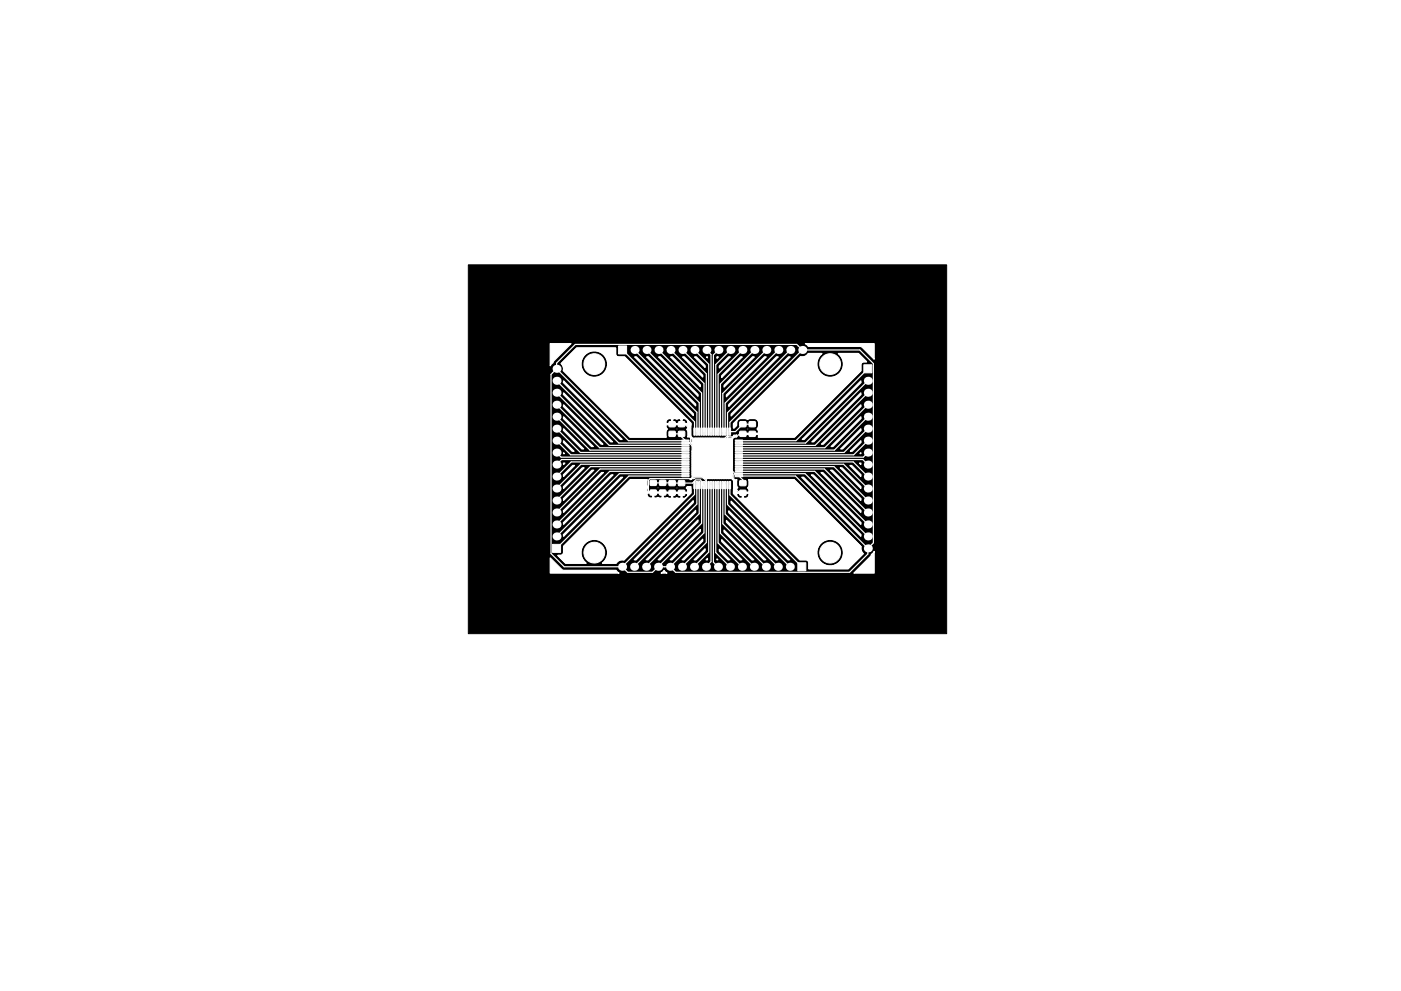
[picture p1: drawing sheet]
<svg xmlns="http://www.w3.org/2000/svg" width="297mm" height="210mm" viewBox="0 0 297 210" stroke-linecap="round" stroke-linejoin="round" font-family="sans-serif">
<path d="M99.3 56.2h101.4v78.2h-101.4z" fill="#000" stroke="#000" stroke-width=".21"/>
<g fill="#fff" stroke="#fff" stroke-width=".21">
<path d="M155.9 93.4l1.5-.1 .1 .3h-1.5z"/>
<path d="M155.9 93.9l1.5-.1 .1 .3h-1.5z"/>
<path d="M155.9 94.4l1.5-.1 .1 .3h-1.5z"/>
<path d="M155.9 94.9l1.5-.1 .1 .3h-1.5z"/>
<path d="M155.9 95.4l1.5-.1 .1 .3h-1.5z"/>
<path d="M155.9 95.9l1.5-.1 .1 .3h-1.5z"/>
<path d="M155.9 96.4l1.5-.1 .1 .3h-1.5z"/>
<path d="M155.9 96.9l1.5-.1 .1 .3h-1.5z"/>
<path d="M155.9 97.4l1.5-.1 .1 .3h-1.5z"/>
<path d="M155.9 97.9l1.5-.1 .1 .3h-1.5z"/>
<path d="M155.9 98.4l1.5-.1 .1 .3h-1.5z"/>
<path d="M155.9 98.9l1.5-.1 .1 .3h-1.5z"/>
<path d="M155.9 99.4l1.5-.1 .1 .3h-1.5z"/>
<path d="M155.9 99.9l1.5-.1 .1 .3h-1.5z"/>
<path d="M155.9 100.4l1.5-.1 .1 .3h-1.5z"/>
<path d="M155.9 100.9l1.5-.1 .1 .3h-1.5z"/>
<path d="M154.6 102.2h.3l-.1 1.5-.2-.1z"/>
<path d="M154.1 102.2h.3l-.1 1.5-.2-.1z"/>
<path d="M153.6 102.2h.3l-.1 1.5-.2-.1z"/>
<path d="M153.1 102.2h.3l-.1 1.5-.2-.1z"/>
<path d="M152.6 102.2h.3l-.1 1.5-.2-.1z"/>
<path d="M152.1 102.2h.3l-.1 1.5-.2-.1z"/>
<path d="M151.6 102.2h.3l-.1 1.5-.2-.1z"/>
<path d="M151.1 102.2h.3l-.1 1.5-.2-.1z"/>
<path d="M150.6 102.2h.3l-.1 1.5-.2-.1z"/>
<path d="M150.1 102.2h.3l-.1 1.5-.2-.1z"/>
<path d="M149.6 102.2h.3l-.1 1.5-.2-.1z"/>
<path d="M149.1 102.2h.3l-.1 1.5-.2-.1z"/>
<path d="M148.6 102.2h.3l-.1 1.5-.2-.1z"/>
<path d="M148.1 102.2h.3l-.1 1.5-.2-.1z"/>
<path d="M147.6 102.2h.3l-.1 1.5-.2-.1z"/>
<path d="M147.1 102.2h.3l-.1 1.5-.2-.1z"/>
<path d="M144.6 100.9l1.4-.1 .1 .3h-1.5z"/>
<path d="M144.6 100.4l1.4-.1 .1 .3h-1.5z"/>
<path d="M144.6 99.9l1.4-.1 .1 .3h-1.5z"/>
<path d="M144.6 99.4l1.4-.1 .1 .3h-1.5z"/>
<path d="M144.6 98.9l1.4-.1 .1 .3h-1.5z"/>
<path d="M144.6 98.4l1.4-.1 .1 .3h-1.5z"/>
<path d="M144.6 97.9l1.4-.1 .1 .3h-1.5z"/>
<path d="M144.6 97.4l1.4-.1 .1 .3h-1.5z"/>
<path d="M144.6 96.9l1.4-.1 .1 .3h-1.5z"/>
<path d="M144.6 96.4l1.4-.1 .1 .3h-1.5z"/>
<path d="M144.6 95.9l1.4-.1 .1 .3h-1.5z"/>
<path d="M144.6 95.4l1.4-.1 .1 .3h-1.5z"/>
<path d="M144.6 94.9l1.4-.1 .1 .3h-1.5z"/>
<path d="M144.6 94.4l1.4-.1 .1 .3h-1.5z"/>
<path d="M144.6 93.9l1.4-.1 .1 .3h-1.5z"/>
<path d="M144.6 93.4l1.4-.1 .1 .3h-1.5z"/>
<path d="M147.1 90.8l.3 .1-.1 1.4h-.2z"/>
<path d="M147.6 90.8l.3 .1-.1 1.4h-.2z"/>
<path d="M148.1 90.8l.3 .1-.1 1.4h-.2z"/>
<path d="M148.6 90.8l.3 .1-.1 1.4h-.2z"/>
<path d="M149.1 90.8l.3 .1-.1 1.4h-.2z"/>
<path d="M149.6 90.8l.3 .1-.1 1.4h-.2z"/>
<path d="M150.1 90.8l.3 .1-.1 1.4h-.2z"/>
<path d="M150.6 90.8l.3 .1-.1 1.4h-.2z"/>
<path d="M151.1 90.8l.3 .1-.1 1.4h-.2z"/>
<path d="M151.6 90.8l.3 .1-.1 1.4h-.2z"/>
<path d="M152.1 90.8l.3 .1-.1 1.4h-.2z"/>
<path d="M152.6 90.8l.3 .1-.1 1.4h-.2z"/>
<path d="M153.1 90.8l.3 .1-.1 1.4h-.2z"/>
<path d="M153.6 90.8l.3 .1-.1 1.4h-.2z"/>
<path d="M154.1 90.8l.3 .1-.1 1.4h-.2z"/>
<path d="M154.6 90.8l.3 .1-.1 1.4h-.2z"/>
<path d="M183.2 77.4h1.7v1.7h-1.7z"/>
<circle cx="176" cy="117.2" r="2.2"/>
<circle cx="126" cy="117.2" r="2.2"/>
<circle cx="176" cy="77.2" r="2.2"/>
<circle cx="126" cy="77.2" r="2.2"/>
</g>
<g fill="#fff">
<circle cx="184" cy="80.8" r=".85"/>
<circle cx="184" cy="83.3" r=".85"/>
<circle cx="184" cy="85.9" r=".85"/>
<circle cx="184" cy="88.4" r=".85"/>
<circle cx="184" cy="90.9" r=".85"/>
<circle cx="184" cy="93.5" r=".85"/>
<circle cx="184" cy="96" r=".85"/>
<circle cx="184" cy="98.6" r=".85"/>
<circle cx="184" cy="101.1" r=".85"/>
<circle cx="184" cy="103.6" r=".85"/>
<circle cx="184" cy="106.2" r=".85"/>
<circle cx="184" cy="108.7" r=".85"/>
<circle cx="184" cy="111.3" r=".85"/>
<circle cx="184" cy="113.8" r=".85"/>
<circle cx="184" cy="116.3" r=".85"/>
<circle cx="131.9" cy="120.2" r=".85"/>
<circle cx="134.4" cy="120.2" r=".85"/>
<circle cx="137" cy="120.2" r=".85"/>
<circle cx="139.5" cy="120.2" r=".85"/>
<circle cx="142.1" cy="120.2" r=".85"/>
<circle cx="144.6" cy="120.2" r=".85"/>
<circle cx="147.1" cy="120.2" r=".85"/>
<circle cx="149.7" cy="120.2" r=".85"/>
<circle cx="152.2" cy="120.2" r=".85"/>
<circle cx="154.8" cy="120.2" r=".85"/>
<circle cx="157.3" cy="120.2" r=".85"/>
<circle cx="159.8" cy="120.2" r=".85"/>
<circle cx="162.4" cy="120.2" r=".85"/>
<circle cx="164.9" cy="120.2" r=".85"/>
<circle cx="167.5" cy="120.2" r=".85"/>
</g>
<g fill="#fff" stroke="#fff" stroke-width=".21">
<path d="M169.2 119.4h1.7v1.7h-1.7z"/>
<path d="M117.2 115.5h1.7v1.7h-1.7z"/>
</g>
<g fill="#fff">
<circle cx="118" cy="113.8" r=".85"/>
<circle cx="118" cy="111.3" r=".85"/>
<circle cx="118" cy="108.7" r=".85"/>
<circle cx="118" cy="106.2" r=".85"/>
<circle cx="118" cy="103.6" r=".85"/>
<circle cx="118" cy="101.1" r=".85"/>
<circle cx="118" cy="98.6" r=".85"/>
<circle cx="118" cy="96" r=".85"/>
<circle cx="118" cy="93.5" r=".85"/>
<circle cx="118" cy="90.9" r=".85"/>
<circle cx="118" cy="88.4" r=".85"/>
<circle cx="118" cy="85.9" r=".85"/>
<circle cx="118" cy="83.3" r=".85"/>
<circle cx="118" cy="80.8" r=".85"/>
<circle cx="118" cy="78.2" r=".85"/>
<circle cx="170.1" cy="74.2" r=".85"/>
<circle cx="167.6" cy="74.2" r=".85"/>
<circle cx="165" cy="74.2" r=".85"/>
<circle cx="162.5" cy="74.2" r=".85"/>
<circle cx="159.9" cy="74.2" r=".85"/>
<circle cx="157.4" cy="74.2" r=".85"/>
<circle cx="154.9" cy="74.2" r=".85"/>
<circle cx="152.3" cy="74.2" r=".85"/>
<circle cx="149.8" cy="74.2" r=".85"/>
<circle cx="147.2" cy="74.2" r=".85"/>
<circle cx="144.7" cy="74.2" r=".85"/>
<circle cx="142.2" cy="74.2" r=".85"/>
<circle cx="139.6" cy="74.2" r=".85"/>
<circle cx="137.1" cy="74.2" r=".85"/>
<circle cx="134.5" cy="74.2" r=".85"/>
</g>
<g fill="#fff" stroke="#fff" stroke-width=".21">
<path d="M131.2 73.4h1.7v1.7h-1.7z"/>
<path d="M143.9 102h1.2v1h-1.2z"/>
<path d="M143.9 104h1.2v1l-1.2 .1z"/>
<path d="M141.9 102h1.2v1h-1.2z"/>
<path d="M141.9 104h1.2v1l-1.2 .1z"/>
<path d="M139.9 104h1.2v1h-1.2z"/>
<path d="M139.9 101.9h1.2v1l-1.2 .1z"/>
<path d="M137.9 101.9h1.2v1l-1.2 .1z"/>
<path d="M137.9 104h1.2v1h-1.2z"/>
<path d="M156.9 89.5h1.2v1h-1.2z"/>
<path d="M156.9 91.5h1.2v1l-1.2 .1z"/>
<path d="M141.9 89.5h1.2v1h-1.2z"/>
<path d="M141.9 91.5h1.2v1l-1.2 .1z"/>
<path d="M143.9 91.5h1.2v1l-1.2 .1z"/>
<path d="M143.9 89.5h1.2v1h-1.2z"/>
<path d="M156.9 104h1.2v1l-1.2 .1z"/>
<path d="M156.9 102h1.2v1h-1.2z"/>
<path d="M158.9 89.5h1.2v1h-1.2z"/>
<path d="M158.9 91.5h1.2v1l-1.2 .1z"/>
</g>
<g fill="none" stroke="#fff" stroke-width=".25">
<path d="M118 78.2l15.3 15.3h12l-.8-.8v-.7h-2M118 78.2l-1.2 1.2v38.1l2.8 2.7h12.3M132 74.2l15.3 15.3v2.1M134.5 74.2l13.3 13.3v4.1M137.1 74.2l11.2 11.2v6.2M139.6 74.2l9.2 9.2v8.2M142.2 74.2l7.1 7.1v10.3M144.7 74.2l5.1 5.1v12.3M147.2 74.2l3.1 3.1v14.3M149.8 74.2l1 1v16.4M152.3 74.2l-1 1.1v16.3M154.9 74.2l-3.1 3.2v14.2"/>
<path d="M157.4 74.2l-5.1 5.2v12.2M159.9 74.2l-7.1 7.2v10.2M162.5 74.2l-9.2 9.3v8.1M165 74.2l-11.2 11.3v6.1M167.6 74.2l-13.3 13.4v11.3l1.5 1.6M170.1 74.2l-15.3 15.4v2h1.1l1.6-1.6h2M170.1 74.2l-1.2-1.1h-46.9l-4 3.9v1.2M170.1 74.2h12.2l2.9 2.9v38.1l-1.2 1.1M184 78.2l-15.2 15.3h-12.1M118 80.8l13.2 13.2h21.5l1.6-1.6 .2 .3h1.7l.6-.7h2.7M118 83.3l11.2 11.2h16.1M118 85.9l9.1 9.1h18.2"/>
<path d="M118 88.4l7.1 7.1h20.2M118 90.9l5.1 5.1h22.2M118 93.5l3 3h24.3M118 96l1 1h26.3M142.5 90h2.7l1.2 1.2v2.5l-.2 .3 3.6 3.6v17.5l-5.2 5.1M145.3 97.5h-26.2l-1.1 1.1M145.3 98h-24.2l-3.1 3.1M145.3 98.5h-22.1l-5.2 5.1M145.3 99h-20.1l-7.2 7.2M145.3 99.5h-18.1l-9.2 9.2M145.3 100h-16l-11.3 11.3M156.7 97.5h26.2l1.1 1.1"/>
<path d="M156.7 98h24.2l3.1 3.1M156.7 98.5h22.2l5.1 5.1M156.7 99h20.1l7.2 7.2M156.7 99.5h18.1l9.2 9.2M156.7 100h16l11.3 11.3M184 80.8l-13.2 13.2h-14.1M184 83.3l-11.2 11.2h-16.1M184 85.9l-9.1 9.1h-18.2M184 88.4l-7.1 7.1h-20.2M184 90.9l-5 5.1h-22.3M184 93.5l-3 3h-24.3M184 96l-1 1h-26.3"/>
<path d="M138.5 102.4l8.3 .1 .7-.7h1l.4 .4v.6l-.1 .1M145.3 101h-11.9l-15.4 15.3M145.3 100.5h-14l-13.3 13.3M147.2 102.1h.1M147.3 102.1v2.8l-15.4 15.3M147.8 102.9v4l-13.4 13.3M148.3 102.9v6.1l-11.3 11.2M148.8 102.9h.5v10.2l-7.2 7.1M148.8 102.9v8.1l-9.3 9.2M149.8 102l-.7-.6h-1.8l-.1 .1h-9.4l-.3 .4v2.3l.3 .3h6.7M150.3 102.9v14.2l-3.2 3.1M150.8 102.9v16.3l-1.1 1"/>
<path d="M151.3 102.9v16.4l.9 .9M151.8 102.9v14.3l3 3M152.3 102.9v12.3l5 5M152.8 102.9v10.3l7 7M153.3 102.9v8.2l9.1 9.1M153.8 102.9v6.2l11.1 11.1M154.3 102.9v4.1l13.2 13.2M154.8 102.9v2.1l15.2 15.2M155.8 100.5l-.2 .3v2.5l1.2 1.2h.7M155.8 100.5h14.9l13.3 13.3M157.5 102.5v-.7l-.8-.8h12l15.3 15.3M184 116.3v1.3l-3.9 3.8h-36.9l-1.1-1.2"/>
<path d="M131.9 120.2l1.2 1.2h5.2l1.2-1.2M139.5 120.2h2.6"/>
</g>
<g fill="#fff" stroke="#fff" stroke-width=".25">
<path d="M119 77.1l3.3-3.3h8.2v1.4l.2 .3 .3 .2h1.4l1.2 1.3h-4.8a2.85 2.85 0 0 0-4.3-2.2 2.85 2.85 0 0 0 0 4.9 2.85 2.85 0 0 0 4.3-2.2v-.5h4.8l12 12-.4-.2h-.4l-.2 .1-.4-.1h-1.4l-.2 .1-.9-.1a.65 .65 0 0 0-.4 1.1h1.1v-1h.2v1h1.8v-1h.2v1h1.1l.1-.5-.1-.4 .8 .8v2.5a1.01 1.01 0 0 0 1.3 .7h6.3l.1-.1a.9 .9 0 0 0 1.3-.6h.7v.4h-.2a1.01 1.01 0 0 0-.7 1.4v6.2l.1 .2a.89 .89 0 0 0 .6 1.3h.3l-.1 1.2a.49 .49 0 0 1 0 .8v.5l.1 .1h2.4l.1-.1v-.6l-.2-.2 .2-.7-.1-1h9.6l3.4 3.3h-12.9l-.1-.4h-1.1v.9l.2 .2 .6-.1 .3-.2 .1-.4h12.9l10.9 10.9 .1 1h-3.9a2.85 2.85 0 0 0-4.3-2.2 2.85 2.85 0 0 0 0 4.9 2.85 2.85 0 0 0 4.3-2.2v-.5h3.9l.3 .5-3.2 3.2h-8.3v-1.3a.64 .64 0 0 0-.6-.6h-1.3l-13.1-13.1 .7 .1 .2-.2v-.9h-1.1l-.1 .1v.6l-.7-.7v-2.6a1.23 1.23 0 0 0-1.5-.6h-4.1l-.1 .2-1.2-.6h-1.1l-.4 .1-.6 .5h-.2a1.76 1.76 0 0 0 .4-1.6v-5.9l-.1-.2a.86 .86 0 0 0 0-.9 .86 .86 0 0 0-.8-.4v-1.1a.49 .49 0 0 1 0-.9v-.4l-.1-.2h-4.4l-.1 .2v.5l.2 .3-.2 .5v1.1h-7.6l-14.2-14.1v-.8z"/>
<path d="M144.5 120.1h.2v.3h-.2z"/>
<path d="M134.3 120.1h.3v.3h-.3z"/>
<path d="M119.5 115.9l14.2-14.1h3.5v1.1a.49 .49 0 0 1 0 .9v.4l.1 .2h8.4l.1-.1v-.5l-.2-.3 .1-.2h.8v1.3l-.7 .6v-.4l-.1-.1-8.4-.1a.7 .7 0 0 0 .1 1 .7 .7 0 0 0 1-.1v-.9h.2v.9l.2 .2h.4h1l.2-.2v-.9h.2v.9l.2 .2 1.4 .1 .2-.2v-.9h.2v.9l.2 .2h1.4l.2-.2v-.9h.2v.9l.2 .2 .5-.1-13 13.1h-.8l-.9 .7h-2.8a2.85 2.85 0 0 0 .3-4.2 2.85 2.85 0 0 0-4.2 0 2.85 2.85 0 0 0 .4 4.2h-4.4l-1.6-1.7h.6a.64 .64 0 0 0 .6-.6z"/>
<path d="M183.9 113.7h.2v.2l-.2 .1z"/>
<path d="M155.5 89.9l14.2-14.2 1.1-.1 .6-.6h2.9a2.85 2.85 0 0 0-.4 4.2 2.85 2.85 0 0 0 4.2 0 2.85 2.85 0 0 0-.3-4.2h4.2l1.7 1.8h-.5a.64 .64 0 0 0-.7 .6v1.3l-14.1 14h-7.6v-.4l-.1-.1h-3.3v-.3h3.3l.1-.1v-.5a.49 .49 0 0 1 0-.8v-.8a.89 .89 0 0 0-.8-.9h-.9a.87 .87 0 0 1-1.1 0h-.9a.89 .89 0 0 0-.9 .9v.6l-.6 .5z"/>
<path d="M117.9 80.7l.2-.1v.3h-.2z"/>
<path d="M167.4 74.1h.3v.3h-.3z"/>
<path d="M185.3 117v4.6h-4.3l3.5-3.5z"/>
<path d="M140.2 121.6l.6-.6 .6 .6z"/>
<path d="M116.7 118.4l2.4 2.4 .4 .2h11.1l.7 .6h-14.6z"/>
<path d="M155.5 104.3l.7 .7a.88 .88 0 0 0 .9 .8h.9a.89 .89 0 0 0 .8-.9v-.8l-.3-.6 .3-.5-.1-1.2h9.6l14.3 14.2 .1 1h-3.9a2.85 2.85 0 0 0-4.3-2.2 2.85 2.85 0 0 0 0 4.9 2.85 2.85 0 0 0 4.3-2.2v-.5h3.9l.3 .5-3.2 3.2h-8.3v-1.3a.64 .64 0 0 0-.6-.6h-1.3l-14.1-14.1z"/>
<path d="M119.5 115.9l14.2-14.1h3v2.5l.5 .6a.88 .88 0 0 0 .9 .8h.9a.87 .87 0 0 1 1.1 0h1l.4-.2 .4 .2 1.1 .1a.87 .87 0 0 1 1.1 0l1-.1 .4-.2-13.2 13.3h-.8l-.9 .7h-2.8a2.85 2.85 0 0 0 .3-4.2 2.85 2.85 0 0 0-4.2 0 2.85 2.85 0 0 0 .4 4.2h-4.4l-1.6-1.7h.6a.64 .64 0 0 0 .6-.6z"/>
<path d="M153.5 112.5l6.3 6.3h-.3l-6-6z"/>
<path d="M154.5 108.4l10.4 10.4h-.3l-10.1-10z"/>
<path d="M154 110.4l8.4 8.4h-.4l-8-8z"/>
<path d="M152.5 116.5l2.2 2.3h-.3l-1.9-1.9z"/>
<path d="M153 114.5l4.3 4.3h-.4l-3.9-3.9z"/>
<path d="M155 106.3l12.4 12.5h-.3l-12.1-12.1z"/>
<path d="M148.5 112.4v.3l-6.1 6.1h-.3z"/>
<path d="M149 114.4v.4l-4 4h-.4z"/>
<path d="M149.5 116.4v.4l-2 2h-.3z"/>
<path d="M139.5 118.8l8.5-8.5v.4l-8.1 8.1z"/>
<path d="M147.5 108.3v.4l-10.2 10.1h-.3z"/>
<path d="M147 106.2v.4l-12.2 12.2h-.3z"/>
<path d="M150 118.5v.3h-.3z"/>
<path d="M152 118.6l.2 .2h-.2z"/>
<path d="M170 101.3h.4l12.2 12.1-.1 .4z"/>
<path d="M131.6 101.3h.4l-12.5 12.5-.1-.4z"/>
<path d="M172 100.8h.4l10.2 10.1-.1 .3z"/>
<path d="M129.6 100.8h.4l-10.5 10.4-.1-.3z"/>
<path d="M174.1 100.3h.4l8.1 8.1-.1 .3z"/>
<path d="M127.5 100.3h.4l-8.4 8.4-.1-.3z"/>
<path d="M176.1 99.8h.4l6.1 6-.1 .4z"/>
<path d="M119.4 105.8l6.1-6h.4l-6.4 6.4z"/>
<path d="M145.7 103.3h.8v1.3l-.9 .9 .2-.5v-.8l-.3-.7z"/>
<path d="M178.1 99.3h.4l4.1 4-.1 .3z"/>
<path d="M119.4 103.3l4.1-4h.4l-4.4 4.3z"/>
<path d="M148 94.8h4.7l.4-.2 .4-.4v4.9l1.3 1.5v.9h-4.3v-4.2z"/>
<path d="M180.2 98.8h.4l2 1.9-.1 .4z"/>
<path d="M121.4 98.8h.4l-2.3 2.3-.1-.4z"/>
<path d="M146.7 95.6l2.3 2.3v2.7h-1.7l-.6 .2z"/>
<path d="M155 93.4h.3v.3v5.2l-.3-.3z"/>
<path d="M119.5 98.3h.3l-.3 .2z"/>
<path d="M182.2 98.3h.3v.2z"/>
<path d="M119.5 96l.2 .2h-.2z"/>
<path d="M182.3 96.2l.2-.2v.2z"/>
<path d="M180.3 95.7l2.2-2.2 .1 .4-1.9 1.8z"/>
<path d="M119.5 93.5l2.2 2.2h-.4l-1.9-1.8z"/>
<path d="M178.2 95.2l4.3-4.2 .1 .3-4 3.9z"/>
<path d="M119.5 91l4.3 4.2h-.4l-4-3.9z"/>
<path d="M176.2 94.7l6.3-6.3 .1 .4-6 5.9z"/>
<path d="M119.5 88.4l6.3 6.3h-.4l-6-5.9z"/>
<path d="M119.5 85.9l8.3 8.3h-.4l-8-8z"/>
<path d="M174.2 94.2l8.3-8.3 .1 .3-8 8z"/>
<path d="M172.1 93.7l10.4-10.4 .1 .4-10.1 10z"/>
<path d="M119.5 83.3l10.4 10.4h-.4l-10.1-10z"/>
<path d="M147.2 93h5.4l-.2 .2h-5.2z"/>
<path d="M170.1 93.2l12.4-12.4 .1 .4-12.1 12z"/>
<path d="M119.5 80.8l12.4 12.4h-.4l-12.1-12z"/>
<path d="M119 77.1l3.3-3.3h8.2v1.3a.64 .64 0 0 0 .7 .6h1.2l1.2 1.3h-4.8a2.85 2.85 0 0 0-4.3-2.2 2.85 2.85 0 0 0 0 4.9 2.85 2.85 0 0 0 4.3-2.2v-.5h4.8l12.9 12.8v.4l-.7-.7a.88 .88 0 0 0-.8-.7h-.9a.87 .87 0 0 1-1.1 0h-.9a.89 .89 0 0 0-.9 .9v.8l.3 .5-.3 .6v1.1h-7.6l-14.2-14.1v-.8z"/>
<path d="M155.5 89.9l14.2-14.2 1.1-.1 .6-.6h2.9a2.85 2.85 0 0 0-.4 4.2 2.85 2.85 0 0 0 4.2 0 2.85 2.85 0 0 0-.3-4.2h4.2l1.7 1.8h-.5a.64 .64 0 0 0-.7 .6v1.3l-14.1 14h-7.6v-1.1l-.3-.6 .3-.5v-.8a.89 .89 0 0 0-.8-.9h-.9a.87 .87 0 0 1-1.1 0h-.9a.89 .89 0 0 0-.9 .9v.6l-.6 .5z"/>
<path d="M155 87.9l12.2-12.2h.3l-12.5 12.6z"/>
<path d="M134.6 75.7h.3l12.1 12.1v.4z"/>
<path d="M154.5 85.8l10.2-10.1h.3l-10.5 10.5z"/>
<path d="M137.1 75.7h.3l10.1 10v.4z"/>
<path d="M154 83.8l8.1-8.1h.4l-8.5 8.5z"/>
<path d="M139.6 75.7h.4l8 8v.4z"/>
<path d="M153.5 81.8l6.1-6.1h.3l-6.4 6.4z"/>
<path d="M142.2 75.7h.3l6 6v.3z"/>
<path d="M153 79.7l4-4h.4l-4.4 4.4z"/>
<path d="M144.7 75.7h.4l3.9 3.9v.4z"/>
<path d="M152.5 77.7l2-2h.3l-2.3 2.4z"/>
<path d="M147.3 75.7h.3l1.9 1.9v.4z"/>
<path d="M116.7 72.9h4.4l-3.6 3.6-.8 1.1z"/>
<path d="M170.7 72.9h14.6v3.3l-2.5-2.5-.4-.2h-11z"/>
<path d="M152 75.7h.3l-.3 .3z"/>
<path d="M149.8 75.7h.2v.2z"/>
</g>
</svg>
